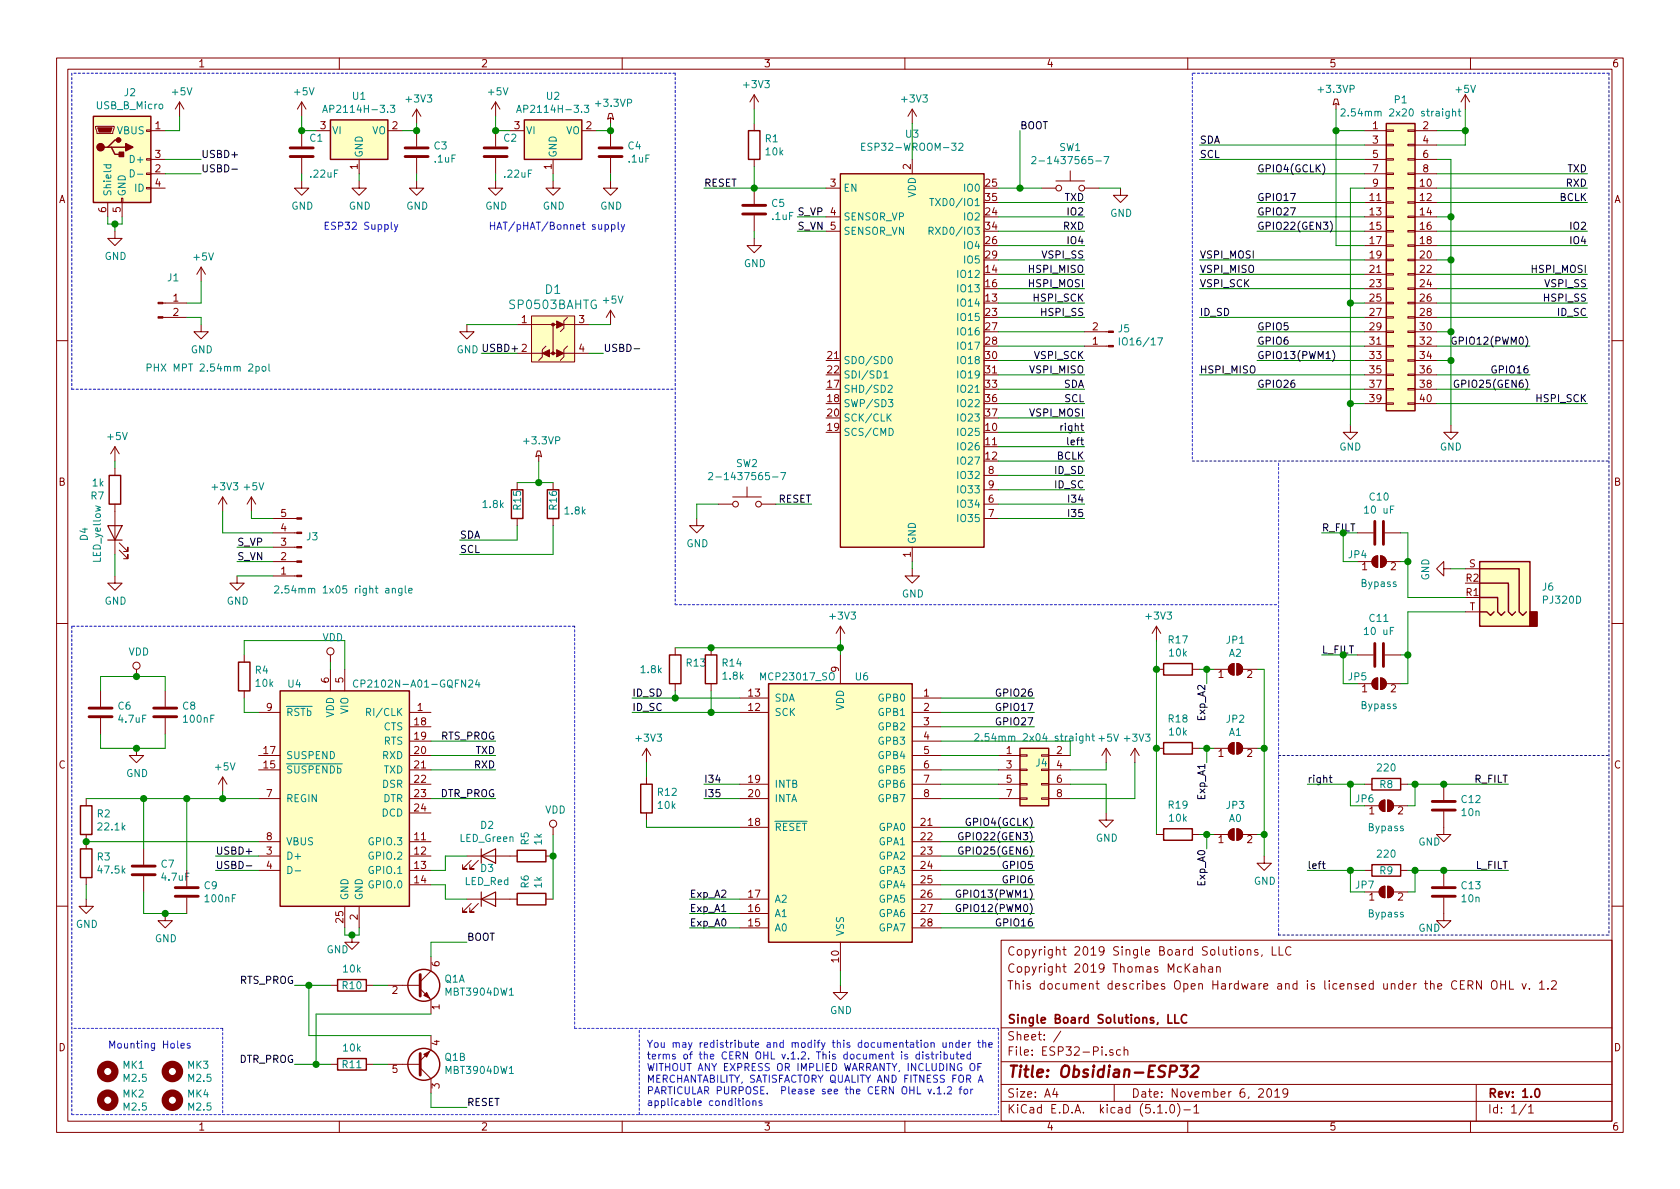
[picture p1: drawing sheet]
<svg xmlns="http://www.w3.org/2000/svg" width="297mm" height="210mm" viewBox="0 0 297 210" stroke-linecap="round" stroke-linejoin="round" font-family="sans-serif">
<defs><g id="words">
<text font-size="2.8" fill="#840000" x="178" y="190.5">Title: Obsidian-ESP32</text>
<g font-size="2.1" fill="#008484">
<text x="96.4" y="52">D1</text>
<text x="90.2" y="54.7">SP0503BAHTG</text>
</g>
<g font-size="2.1" fill="#840000">
<text x="178" y="172">Copyright 2019 Thomas McKahan</text>
<text x="178" y="169">Copyright 2019 Single Board Solutions, LLC</text>
<text x="178" y="175">This document describes Open Hardware and is licensed under the CERN OHL v. 1.2</text>
<text x="178" y="184">Sheet: /</text>
<text x="178" y="181">Single Board Solutions, LLC</text>
<text x="178" y="186.7">File: ESP32-Pi.sch</text>
<text x="178" y="196.9">KiCad E.D.A. kicad (5.1.0)-1</text>
<text x="178" y="194.1">Size: A4</text>
<text x="200" y="194.1">Date: November 6, 2019</text>
<text x="263" y="194.1">Rev: 1.0</text>
<text x="263" y="196.9">Id: 1/1</text>
</g>
<g font-size="1.8" fill="#840000">
<text x="35" y="11.9">1</text>
<text x="85" y="11.9">2</text>
<text x="135" y="11.9">3</text>
<text x="185" y="11.9">4</text>
<text x="235" y="11.9">5</text>
<text x="285" y="11.9">6</text>
<text x="27.5" y="22.9">1</text>
<text x="56.7" y="22.9">3</text>
<text x="69.4" y="22.9">2</text>
<text x="91" y="22.9">3</text>
<text x="103.7" y="22.9">2</text>
<text x="242.7" y="22.9">1</text>
<text x="251.6" y="22.9">2</text>
<text x="27.5" y="27.9">3</text>
<text x="63.2" y="29.9" transform="rotate(-90 63.2 29.9)">1</text>
<text x="97.5" y="29.9" transform="rotate(-90 97.5 29.9)">1</text>
<text x="161" y="29.9" transform="rotate(-90 161 29.9)">2</text>
<text x="242.7" y="25.4">3</text>
<text x="242.7" y="27.9">5</text>
<text x="251.6" y="25.4">4</text>
<text x="251.6" y="27.9">6</text>
<text x="10.4" y="35.9">A</text>
<text x="27.5" y="30.5">2</text>
<text x="27.5" y="33">4</text>
<text x="146.8" y="33">3</text>
<text x="174.3" y="33">25</text>
<text x="174.3" y="35.6">35</text>
<text x="242.2" y="35.6">11</text>
<text x="242.7" y="30.5">7</text>
<text x="242.7" y="33">9</text>
<text x="251.1" y="33">10</text>
<text x="251.1" y="35.6">12</text>
<text x="251.6" y="30.5">8</text>
<text x="285.4" y="35.9">A</text>
<text x="18.8" y="37.6" transform="rotate(-90 18.8 37.6)">6</text>
<text x="21.3" y="37.6" transform="rotate(-90 21.3 37.6)">5</text>
<text x="146.8" y="38.1">4</text>
<text x="146.8" y="40.6">5</text>
<text x="174.3" y="38.1">24</text>
<text x="174.3" y="40.6">34</text>
<text x="242.2" y="38.1">13</text>
<text x="242.2" y="40.6">15</text>
<text x="251.1" y="38.1">14</text>
<text x="251.1" y="40.6">16</text>
<text x="174.3" y="43.2">26</text>
<text x="174.3" y="45.7">29</text>
<text x="242.2" y="43.2">17</text>
<text x="242.2" y="45.7">19</text>
<text x="251.1" y="43.2">18</text>
<text x="251.1" y="45.7">20</text>
<text x="30.6" y="53.3">1</text>
<text x="174.3" y="53.3">13</text>
<text x="174.3" y="48.3">14</text>
<text x="174.3" y="50.8">16</text>
<text x="242.2" y="48.3">21</text>
<text x="242.2" y="50.8">23</text>
<text x="242.2" y="53.3">25</text>
<text x="251.1" y="48.3">22</text>
<text x="251.1" y="50.8">24</text>
<text x="251.1" y="53.3">26</text>
<text x="30.6" y="55.9">2</text>
<text x="92.2" y="57.1">1</text>
<text x="102.4" y="57.1">3</text>
<text x="174.3" y="55.9">23</text>
<text x="174.3" y="58.4">27</text>
<text x="193.2" y="58.4">2</text>
<text x="242.2" y="55.9">27</text>
<text x="242.2" y="58.4">29</text>
<text x="251.1" y="55.9">28</text>
<text x="251.1" y="58.4">30</text>
<text x="102.4" y="62.2">4</text>
<text x="146.4" y="63.5">21</text>
<text x="174.3" y="61">28</text>
<text x="174.3" y="63.5">30</text>
<text x="193.2" y="61">1</text>
<text x="242.2" y="61">31</text>
<text x="242.2" y="63.5">33</text>
<text x="251.1" y="61">32</text>
<text x="251.1" y="63.5">34</text>
<text x="146.4" y="68.6">17</text>
<text x="146.4" y="71.1">18</text>
<text x="146.4" y="66">22</text>
<text x="174.3" y="66">31</text>
<text x="174.3" y="68.6">33</text>
<text x="174.3" y="71.1">36</text>
<text x="242.2" y="66">35</text>
<text x="242.2" y="68.6">37</text>
<text x="242.2" y="71.1">39</text>
<text x="251.1" y="66">36</text>
<text x="251.1" y="68.6">38</text>
<text x="251.1" y="71.1">40</text>
<text x="146.4" y="76.2">19</text>
<text x="146.4" y="73.7">20</text>
<text x="174.3" y="76.2">10</text>
<text x="174.3" y="73.7">37</text>
<text x="174.3" y="78.7">11</text>
<text x="174.3" y="81.3">12</text>
<text x="174.8" y="83.8">8</text>
<text x="10.4" y="85.9">B</text>
<text x="174.8" y="88.9">6</text>
<text x="174.8" y="86.4">9</text>
<text x="285.4" y="85.9">B</text>
<text x="49.7" y="94">4</text>
<text x="49.7" y="91.4">5</text>
<text x="174.8" y="91.4">7</text>
<text x="49.7" y="101.6">1</text>
<text x="49.7" y="99.1">2</text>
<text x="49.7" y="96.5">3</text>
<text x="161" y="98.5" transform="rotate(-90 161 98.5)">1</text>
<text x="240.8" y="100.8">1</text>
<text x="245.9" y="100.8">2</text>
<text x="259.8" y="100.3">S</text>
<text x="259.2" y="105.4">R1</text>
<text x="259.2" y="102.9">R2</text>
<text x="259.8" y="107.9">T</text>
<text x="148.3" y="118.8" transform="rotate(-90 148.3 118.8)">9</text>
<text x="215.4" y="119.9">1</text>
<text x="220.5" y="119.9">2</text>
<text x="47.1" y="125.7">9</text>
<text x="58.2" y="120.7" transform="rotate(-90 58.2 120.7)">6</text>
<text x="60.7" y="120.7" transform="rotate(-90 60.7 120.7)">5</text>
<text x="73.8" y="125.7">1</text>
<text x="132.4" y="125.7">12</text>
<text x="132.4" y="123.2">13</text>
<text x="163.3" y="123.2">1</text>
<text x="163.3" y="125.7">2</text>
<text x="240.8" y="122.4">1</text>
<text x="245.9" y="122.4">2</text>
<text x="73.3" y="128.3">18</text>
<text x="73.3" y="130.8">19</text>
<text x="163.3" y="128.3">3</text>
<text x="163.3" y="130.8">4</text>
<text x="10.4" y="135.9">C</text>
<text x="46.7" y="135.9">15</text>
<text x="46.7" y="133.3">17</text>
<text x="73.3" y="133.3">20</text>
<text x="73.3" y="135.9">21</text>
<text x="163.3" y="133.3">5</text>
<text x="163.3" y="135.9">6</text>
<text x="178" y="133.3">1</text>
<text x="178" y="135.9">3</text>
<text x="186.8" y="133.3">2</text>
<text x="186.8" y="135.9">4</text>
<text x="215.4" y="133.9">1</text>
<text x="220.5" y="133.9">2</text>
<text x="285.4" y="135.9">C</text>
<text x="47.1" y="141">7</text>
<text x="73.3" y="138.4">22</text>
<text x="73.3" y="141">23</text>
<text x="73.3" y="143.5">24</text>
<text x="132.4" y="138.4">19</text>
<text x="132.4" y="141">20</text>
<text x="163.3" y="138.4">7</text>
<text x="163.3" y="141">8</text>
<text x="178" y="138.4">5</text>
<text x="178" y="141">7</text>
<text x="186.8" y="138.4">6</text>
<text x="186.8" y="141">8</text>
<text x="47.1" y="148.6">8</text>
<text x="73.3" y="148.6">11</text>
<text x="132.4" y="146">18</text>
<text x="162.9" y="146">21</text>
<text x="162.9" y="148.6">22</text>
<text x="215.4" y="149.1">1</text>
<text x="220.5" y="149.1">2</text>
<text x="242.1" y="144">1</text>
<text x="247.2" y="144">2</text>
<text x="47.1" y="151.1">3</text>
<text x="47.1" y="153.7">4</text>
<text x="73.3" y="151.1">12</text>
<text x="73.3" y="153.7">13</text>
<text x="162.9" y="151.1">23</text>
<text x="162.9" y="153.7">24</text>
<text x="73.3" y="156.2">14</text>
<text x="132.4" y="161.3">16</text>
<text x="132.4" y="158.7">17</text>
<text x="162.9" y="156.2">25</text>
<text x="162.9" y="158.7">26</text>
<text x="162.9" y="161.3">27</text>
<text x="242.1" y="159.3">1</text>
<text x="247.2" y="159.3">2</text>
<text x="60.7" y="163.1" transform="rotate(-90 60.7 163.1)">25</text>
<text x="63.2" y="162.7" transform="rotate(-90 63.2 162.7)">2</text>
<text x="132.4" y="163.8">15</text>
<text x="162.9" y="163.8">28</text>
<text x="77.7" y="170.9" transform="rotate(-90 77.7 170.9)">6</text>
<text x="148.3" y="170.1" transform="rotate(-90 148.3 170.1)">10</text>
<text x="69.4" y="175.8">2</text>
<text x="77.7" y="178.5" transform="rotate(-90 77.7 178.5)">1</text>
<text x="10.4" y="185.9">D</text>
<text x="77.7" y="184.9" transform="rotate(-90 77.7 184.9)">4</text>
<text x="285.4" y="185.9">D</text>
<text x="69.4" y="189.7">5</text>
<text x="77.7" y="192.5" transform="rotate(-90 77.7 192.5)">3</text>
<text x="35" y="199.9">1</text>
<text x="85" y="199.9">2</text>
<text x="135" y="199.9">3</text>
<text x="185" y="199.9">4</text>
<text x="235" y="199.9">5</text>
<text x="285" y="199.9">6</text>
</g>
<g font-size="1.8" fill="#008484">
<text x="22" y="17">J2</text>
<text x="30.5" y="16.9">+5V</text>
<text x="52.1" y="16.9">+5V</text>
<text x="62.4" y="17.6">U1</text>
<text x="86.4" y="16.9">+5V</text>
<text x="96.7" y="17.6">U2</text>
<text x="131.6" y="15.6">+3V3</text>
<text x="233.3" y="16.4">+3.3VP</text>
<text x="257.5" y="16.4">+5V</text>
<text x="17.1" y="19.3">USB_B_Micro</text>
<text x="20.8" y="23.7">VBUS</text>
<text x="58.1" y="20">AP2114H-3.3</text>
<text x="58.7" y="23.7">VI</text>
<text x="65.8" y="23.7">VO</text>
<text x="72" y="18.1">+3V3</text>
<text x="92.4" y="20">AP2114H-3.3</text>
<text x="93" y="23.7">VI</text>
<text x="100.1" y="23.7">VO</text>
<text x="105.5" y="18.9">+3.3VP</text>
<text x="159.6" y="18.1">+3V3</text>
<text x="238.7" y="20.6">2.54mm 2x20 straight</text>
<text x="246.6" y="18.3">P1</text>
<text x="23.3" y="28.8">D+</text>
<text x="54.8" y="25.1">C1</text>
<text x="64.1" y="27.9" transform="rotate(-90 64.1 27.9)">GND</text>
<text x="76.8" y="26.4">C3</text>
<text x="76.9" y="28.7">.1uF</text>
<text x="89.1" y="25.1">C2</text>
<text x="98.4" y="27.9" transform="rotate(-90 98.4 27.9)">GND</text>
<text x="111.1" y="26.4">C4</text>
<text x="111.2" y="28.7">.1uF</text>
<text x="135.3" y="25.2">R1</text>
<text x="135.5" y="27.5">10k</text>
<text x="153.4" y="26.7">ESP32-WROOM-32</text>
<text x="160.2" y="24.4">U3</text>
<text x="184.2" y="29">2-1437565-7</text>
<text x="187.3" y="26.7">SW1</text>
<text x="19.7" y="34.8" transform="rotate(-90 19.7 34.8)">Shield</text>
<text x="22.2" y="34.8" transform="rotate(-90 22.2 34.8)">GND</text>
<text x="23.9" y="33.9">ID</text>
<text x="55" y="31.4">.22uF</text>
<text x="89.3" y="31.4">.22uF</text>
<text x="149.1" y="33.9">EN</text>
<text x="161.9" y="35" transform="rotate(-90 161.9 35)">VDD</text>
<text x="170.6" y="33.9">IO0</text>
<text x="51.5" y="37.1">GND</text>
<text x="61.7" y="37.1">GND</text>
<text x="71.8" y="37.1">GND</text>
<text x="85.8" y="37.1">GND</text>
<text x="96" y="37.1">GND</text>
<text x="106.1" y="37.1">GND</text>
<text x="136.5" y="36.6">C5</text>
<text x="136.6" y="38.9">.1uF</text>
<text x="149.1" y="39">SENSOR_VP</text>
<text x="149.1" y="41.5">SENSOR_VN</text>
<text x="165.4" y="41.5">RXD0/IO3</text>
<text x="165.6" y="36.4">TXD0/IO1</text>
<text x="170.6" y="39">IO2</text>
<text x="196.3" y="38.3">GND</text>
<text x="18.5" y="46">GND</text>
<text x="34.3" y="46.1">+5V</text>
<text x="131.5" y="47.2">GND</text>
<text x="170.6" y="44.1">IO4</text>
<text x="170.6" y="46.6">IO5</text>
<text x="29.7" y="49.8">J1</text>
<text x="106.7" y="53.7">+5V</text>
<text x="169.6" y="49.1">IO12</text>
<text x="169.6" y="51.7">IO13</text>
<text x="169.6" y="54.2">IO14</text>
<text x="169.6" y="56.8">IO15</text>
<text x="169.6" y="59.3">IO16</text>
<text x="197.8" y="58.8">J5</text>
<text x="27.3" y="65.7">PHX MPT 2.54mm 2pol</text>
<text x="33.7" y="62.5">GND</text>
<text x="80.7" y="62.5">GND USBD+ 2</text>
<text x="149.1" y="64.4">SDO/SD0</text>
<text x="169.6" y="61.8">IO17</text>
<text x="169.6" y="64.4">IO18</text>
<text x="198.5" y="61.1">IO16/17</text>
<text x="149.1" y="69.5">SHD/SD2</text>
<text x="149.1" y="66.9">SDI/SD1</text>
<text x="169.6" y="66.9">IO19</text>
<text x="169.6" y="69.5">IO21</text>
<text x="19.1" y="77.8">+5V</text>
<text x="149.1" y="72">SWP/SD3</text>
<text x="149.1" y="77.1">SCS/CMD</text>
<text x="149.1" y="74.5">SCK/CLK</text>
<text x="169.6" y="77.1">IO25</text>
<text x="169.6" y="72">IO22</text>
<text x="169.6" y="74.5">IO23</text>
<text x="92.8" y="78.6">+3.3VP</text>
<text x="130.2" y="82.6">SW2</text>
<text x="169.6" y="79.6">IO26</text>
<text x="169.6" y="82.2">IO27</text>
<text x="236.8" y="79.7">GND</text>
<text x="254.6" y="79.7">GND</text>
<text x="16.1" y="88.3">R7</text>
<text x="16.4" y="86">1k</text>
<text x="37.7" y="86.7">+3V3</text>
<text x="43.2" y="86.7">+5V</text>
<text x="85.5" y="89.8">1.8k</text>
<text x="127.1" y="84.9">2-1437565-7</text>
<text x="169.6" y="89.8">IO34</text>
<text x="169.6" y="84.7">IO32</text>
<text x="169.6" y="87.2">IO33</text>
<text x="242.2" y="88.5">C10</text>
<text x="15.5" y="95.6" transform="rotate(-90 15.5 95.6)">D4</text>
<text x="54.3" y="95.5">J3</text>
<text x="92.1" y="90.1" transform="rotate(-90 92.1 90.1)">R15</text>
<text x="98.5" y="90.1" transform="rotate(-90 98.5 90.1)">R16</text>
<text x="99.9" y="91">1.8k</text>
<text x="169.6" y="92.3">IO35</text>
<text x="241.5" y="90.8">10 uF</text>
<text x="17.8" y="99.4" transform="rotate(-90 17.8 99.4)">LED_yellow</text>
<text x="121.4" y="96.8">GND</text>
<text x="161.9" y="96.3" transform="rotate(-90 161.9 96.3)">GND</text>
<text x="238.5" y="98.7">JP4</text>
<text x="18.5" y="106.9">GND</text>
<text x="40.1" y="106.9">GND</text>
<text x="50.5" y="104.9">2.54mm 1x05 right angle</text>
<text x="159.5" y="105.7">GND</text>
<text x="240.7" y="103.8">Bypass</text>
<text x="252.7" y="102.7" transform="rotate(-90 252.7 102.7)">GND</text>
<text x="272.7" y="104.4">J6</text>
<text x="273" y="106.8">PJ320D</text>
<text x="57" y="113.4">VDD</text>
<text x="146.9" y="109.6">+3V3</text>
<text x="202.8" y="109.6">+3V3</text>
<text x="206.7" y="113.8">R17</text>
<text x="216.9" y="113.8">JP1</text>
<text x="241.5" y="112.3">10 uF</text>
<text x="242.2" y="110">C11</text>
<text x="22.7" y="115.9">VDD</text>
<text x="45.2" y="119.1">R4</text>
<text x="113.4" y="119">1.8k</text>
<text x="121.4" y="117.9">R13</text>
<text x="127.8" y="117.9">R14</text>
<text x="206.8" y="116.1">10k</text>
<text x="217.3" y="116.1">A2</text>
<text x="20.9" y="125.5">C6</text>
<text x="32.3" y="125.5">C8</text>
<text x="45.3" y="121.5">10k</text>
<text x="51" y="121.6">U4</text>
<text x="64.1" y="121.6">CP2102N-A01-GQFN24</text>
<text x="127.9" y="120.2">1.8k</text>
<text x="134.8" y="120.3">MCP23017_SO</text>
<text x="136.9" y="124.1">SDA</text>
<text x="149.2" y="125.6" transform="rotate(-90 149.2 125.6)">VDD</text>
<text x="151.3" y="120.3">U6</text>
<text x="155.4" y="124.1">GPB0</text>
<text x="238.5" y="120.3">JP5</text>
<text x="240.7" y="125.4">Bypass</text>
<text x="21.1" y="127.8">4.7uF</text>
<text x="32.6" y="127.8">100nF</text>
<text x="50.5" y="126.6">RSTb</text>
<text x="59.1" y="126.9" transform="rotate(-90 59.1 126.9)">VDD</text>
<text x="61.6" y="126.2" transform="rotate(-90 61.6 126.2)">VIO</text>
<text x="65.5" y="126.6">RI/CLK</text>
<text x="67.8" y="129.2">CTS</text>
<text x="67.8" y="131.7">RTS</text>
<text x="112.6" y="131.2">+3V3</text>
<text x="136.9" y="126.6">SCK</text>
<text x="155.4" y="126.6">GPB1</text>
<text x="155.4" y="129.2">GPB2</text>
<text x="155.4" y="131.7">GPB3</text>
<text x="173.9" y="131.1">2.54mm 2x04 straight</text>
<text x="194.4" y="131.2">+5V</text>
<text x="199" y="131.2">+3V3</text>
<text x="206.7" y="127.8">R18</text>
<text x="206.8" y="130.1">10k</text>
<text x="216.9" y="127.8">JP2</text>
<text x="217.3" y="130.1">A1</text>
<text x="22.3" y="137.4">GND</text>
<text x="38.2" y="136.2">+5V</text>
<text x="50.5" y="136.8">SUSPENDb</text>
<text x="50.5" y="134.2">SUSPEND</text>
<text x="67.6" y="134.2">RXD</text>
<text x="67.8" y="136.8">TXD</text>
<text x="155.4" y="134.2">GPB4</text>
<text x="155.4" y="136.8">GPB5</text>
<text x="183.2" y="135.6">J4</text>
<text x="243.6" y="136.4">220</text>
<text x="50.5" y="141.9">REGIN</text>
<text x="67.6" y="139.3">DSR</text>
<text x="67.7" y="141.9">DTR</text>
<text x="96.4" y="143.9">VDD</text>
<text x="116.4" y="140.7">R12</text>
<text x="116.4" y="143">10k</text>
<text x="136.9" y="139.3">INTB</text>
<text x="136.9" y="141.9">INTA</text>
<text x="155.4" y="139.3">GPB6</text>
<text x="155.4" y="141.9">GPB7</text>
<text x="206.7" y="143">R19</text>
<text x="216.9" y="143">JP3</text>
<text x="239.7" y="141.9">JP6</text>
<text x="244" y="139.4">R8</text>
<text x="258.5" y="142">C12</text>
<text x="17.2" y="144.5">R2</text>
<text x="17.5" y="146.9">22.1k</text>
<text x="50.5" y="149.5">VBUS</text>
<text x="65.5" y="149.5">GPIO.3</text>
<text x="67.5" y="144.4">DCD</text>
<text x="81.3" y="148.9">LED_Green</text>
<text x="85" y="146.6">D2</text>
<text x="93.5" y="149.4" transform="rotate(-90 93.5 149.4)">R5</text>
<text x="95.8" y="149.4" transform="rotate(-90 95.8 149.4)">1k</text>
<text x="136.9" y="146.9">RESET</text>
<text x="155.4" y="146.9">GPA0</text>
<text x="155.4" y="149.5">GPA1</text>
<text x="193.8" y="148.8">GND</text>
<text x="206.8" y="145.3">10k</text>
<text x="217.3" y="145.4">A0</text>
<text x="242" y="147">Bypass</text>
<text x="250.8" y="149.5">GND</text>
<text x="258.5" y="144.3">10n</text>
<text x="17.2" y="152.2">R3</text>
<text x="17.5" y="154.5">47.5k</text>
<text x="28.5" y="153.4">C7</text>
<text x="28.7" y="155.7">4.7uF</text>
<text x="50.5" y="152">D+</text>
<text x="65.5" y="152">GPIO.2</text>
<text x="65.5" y="154.6">GPIO.1</text>
<text x="85" y="154.2">D3</text>
<text x="155.4" y="152">GPA2</text>
<text x="155.4" y="154.6">GPA3</text>
<text x="243.6" y="151.7">220</text>
<text x="244" y="154.6">R9</text>
<text x="36.1" y="157.2">C9</text>
<text x="36.4" y="159.6">100nF</text>
<text x="61.6" y="159.3" transform="rotate(-90 61.6 159.3)">GND</text>
<text x="64.1" y="159.3" transform="rotate(-90 64.1 159.3)">GND</text>
<text x="65.5" y="157.1">GPIO.0</text>
<text x="82.2" y="156.5">LED_Red</text>
<text x="93.5" y="157" transform="rotate(-90 93.5 157)">R6</text>
<text x="95.8" y="157" transform="rotate(-90 95.8 157)">1k</text>
<text x="136.9" y="159.6">A2</text>
<text x="155.4" y="157.1">GPA4</text>
<text x="155.4" y="159.6">GPA5</text>
<text x="221.7" y="156.5">GND</text>
<text x="239.7" y="157.1">JP7</text>
<text x="258.5" y="157.2">C13</text>
<text x="258.5" y="159.6">10n</text>
<text x="13.4" y="164.1">GND</text>
<text x="27.4" y="166.6">GND</text>
<text x="136.9" y="164.7">A0</text>
<text x="136.9" y="162.2">A1</text>
<text x="149.2" y="165.6" transform="rotate(-90 149.2 165.6)">VSS</text>
<text x="155.4" y="162.2">GPA6</text>
<text x="155.4" y="164.7">GPA7</text>
<text x="242" y="162.2">Bypass</text>
<text x="250.8" y="164.8">GND</text>
<text x="57.7" y="168.6">GND</text>
<text x="60.8" y="172">10k</text>
<text x="78.6" y="173.8">Q1A</text>
<text x="60.6" y="174.9">R10</text>
<text x="79" y="176.1">MBT3904DW1</text>
<text x="146.8" y="179.3">GND</text>
<text x="60.8" y="185.9">10k</text>
<text x="21.8" y="189">MK1</text>
<text x="21.9" y="191.3">M2.5</text>
<text x="33.2" y="189">MK3</text>
<text x="33.4" y="191.3">M2.5</text>
<text x="60.6" y="188.9">R11</text>
<text x="78.7" y="187.6">Q1B</text>
<text x="79" y="189.9">MBT3904DW1</text>
<text x="21.8" y="194.1">MK2</text>
<text x="21.9" y="196.4">M2.5</text>
<text x="33.2" y="194.1">MK4</text>
<text x="33.4" y="196.4">M2.5</text>
</g>
<g font-size="1.8">
<text x="180.3" y="22.9">BOOT</text>
<text x="35.6" y="27.9">USBD+</text>
<text x="212.1" y="25.4">SDA</text>
<text x="212.1" y="27.9">SCL</text>
<text x="35.6" y="30.5">USBD-</text>
<text x="124.5" y="33">RESET</text>
<text x="188.2" y="35.6">TXD</text>
<text x="222.2" y="30.5">GPIO4(GCLK)</text>
<text x="222.2" y="35.6">GPIO17</text>
<text x="275.8" y="35.6">BCLK</text>
<text x="276.9" y="33">RXD</text>
<text x="277.1" y="30.5">TXD</text>
<text x="141" y="38.1">S_VP</text>
<text x="141" y="40.6">S_VN</text>
<text x="188" y="40.6">RXD</text>
<text x="188.9" y="38.1">IO2</text>
<text x="222.2" y="40.6">GPIO22(GEN3)</text>
<text x="222.2" y="38.1">GPIO27</text>
<text x="277.8" y="40.6">IO2</text>
<text x="184.4" y="45.7">VSPI_SS</text>
<text x="188.9" y="43.2">IO4</text>
<text x="212.1" y="45.7">VSPI_MOSI</text>
<text x="277.8" y="43.2">IO4</text>
<text x="182.1" y="50.8">HSPI_MOSI</text>
<text x="182.1" y="48.3">HSPI_MISO</text>
<text x="182.9" y="53.3">HSPI_SCK</text>
<text x="212.1" y="48.3">VSPI_MISO</text>
<text x="212.1" y="50.8">VSPI_SCK</text>
<text x="271" y="48.3">HSPI_MOSI</text>
<text x="273.2" y="53.3">HSPI_SS</text>
<text x="273.3" y="50.8">VSPI_SS</text>
<text x="184.3" y="55.9">HSPI_SS</text>
<text x="212.1" y="55.9">ID_SD</text>
<text x="222.2" y="58.4">GPIO5</text>
<text x="275.5" y="55.9">ID_SC</text>
<text x="106.7" y="62.2">USBD-</text>
<text x="183" y="63.5">VSPI_SCK</text>
<text x="222.2" y="61">GPIO6</text>
<text x="222.2" y="63.5">GPIO13(PWM1)</text>
<text x="257.6" y="61">GPIO12(PWM0)</text>
<text x="182.2" y="66">VSPI_MISO</text>
<text x="188" y="68.6">SDA</text>
<text x="188.2" y="71.1">SCL</text>
<text x="212.1" y="66">HSPI_MISO</text>
<text x="222.2" y="68.6">GPIO26</text>
<text x="258.1" y="68.6">GPIO25(GEN6)</text>
<text x="264.1" y="66">GPIO16</text>
<text x="271.8" y="71.1">HSPI_SCK</text>
<text x="182.2" y="73.7">VSPI_MOSI</text>
<text x="187.8" y="76.2">right</text>
<text x="186.6" y="83.8">ID_SD</text>
<text x="186.9" y="81.3">BCLK</text>
<text x="189.1" y="78.7">left</text>
<text x="137.6" y="88.9">RESET</text>
<text x="186.6" y="86.4">ID_SC</text>
<text x="189.3" y="88.9">I34</text>
<text x="81.3" y="95.2">SDA</text>
<text x="189.3" y="91.4">I35</text>
<text x="41.9" y="96.5">S_VP</text>
<text x="41.9" y="99.1">S_VN</text>
<text x="81.3" y="97.8">SCL</text>
<text x="111.8" y="123.2">ID_SD</text>
<text x="111.8" y="125.7">ID_SC</text>
<text x="176.5" y="123.2">GPIO26</text>
<text x="176.5" y="125.7">GPIO17</text>
<text x="77.9" y="130.8">RTS_PROG</text>
<text x="176.5" y="128.3">GPIO27</text>
<text x="213.1" y="127.4" transform="rotate(-90 213.1 127.4)">Exp_A2</text>
<text x="83.9" y="135.9">RXD</text>
<text x="84.1" y="133.3">TXD</text>
<text x="77.8" y="141">DTR_PROG</text>
<text x="124.5" y="138.4">I34</text>
<text x="124.5" y="141">I35</text>
<text x="213.1" y="141.3" transform="rotate(-90 213.1 141.3)">Exp_A1</text>
<text x="231.1" y="138.4">right</text>
<text x="260.7" y="138.4">R_FILT</text>
<text x="170.5" y="148.6">GPIO22(GEN3)</text>
<text x="171.3" y="146">GPIO4(GCLK)</text>
<text x="38.1" y="151.1">USBD+</text>
<text x="38.1" y="153.7">USBD-</text>
<text x="170.5" y="151.1">GPIO25(GEN6)</text>
<text x="177.5" y="153.7">GPIO5</text>
<text x="231.1" y="153.7">left</text>
<text x="260.9" y="153.7">L_FILT</text>
<text x="121.9" y="161.3">Exp_A1</text>
<text x="121.9" y="158.7">Exp_A2</text>
<text x="170" y="158.7">GPIO13(PWM1)</text>
<text x="170" y="161.3">GPIO12(PWM0)</text>
<text x="177.5" y="156.2">GPIO6</text>
<text x="213.1" y="156.6" transform="rotate(-90 213.1 156.6)">Exp_A0</text>
<text x="82.5" y="166.4">BOOT</text>
<text x="121.9" y="163.8">Exp_A0</text>
<text x="176.5" y="163.8">GPIO16</text>
<text x="42.3" y="174">RTS_PROG</text>
<text x="42.2" y="188">DTR_PROG</text>
<text x="82.5" y="195.6">RESET</text>
</g>
<g font-size="1.8" fill="#0000c2">
<text x="57.1" y="40.6">ESP32 Supply</text>
<text x="86.4" y="40.6">HAT/pHAT/Bonnet supply</text>
<text x="19" y="185.4">Mounting Holes</text>
<text x="114.3" y="185.3">You may redistribute and modify this documentation under the</text>
<text x="114.3" y="187.3">terms of the CERN OHL v.1.2. This document is distributed</text>
<text x="114.3" y="189.4">WITHOUT ANY EXPRESS OR IMPLIED WARRANTY, INCLUDING OF</text>
<text x="114.3" y="191.5">MERCHANTABILITY, SATISFACTORY QUALITY AND FITNESS FOR A</text>
<text x="114.3" y="193.5">PARTICULAR PURPOSE. Please see the CERN OHL v.1.2 for</text>
<text x="114.3" y="195.6">applicable conditions</text>
</g>
<g font-size="1.8" fill="#008400">
<text x="233.7" y="94">R_FILT</text>
<text x="233.7" y="115.6">L_FILT</text>
</g>
</g></defs>
<g fill="none" stroke="#840000" stroke-width=".18">
<path d="M10 10.3h277v189.9h-277zM12 12.2h273v186.1h-273zM31.7 18l-.7 1.3M31.7 18v2.6M31.7 18l.8 1.3M53.3 18v2.6M53.3 18l-.7 1.3M53.3 18l.8 1.3M60 10.3v1.9M73.7 19.3l-.8 1.3M73.7 19.3v2.5M73.7 19.3l.7 1.3"/>
<path d="M87.6 18v2.6M87.6 18l-.7 1.3M87.6 18l.8 1.3M110 10.3v1.9M133.3 16.8v2.5M133.3 16.8l-.7 1.2M133.3 16.8l.8 1.2M160 10.3v1.9M161.3 19.3v2.5M161.3 19.3l-.8 1.3M161.3 19.3l.8 1.3M210 10.3v1.9"/>
<path d="M236 17.5h.5l.2 1-.5-.2-.5 .2zM236.2 18.3v1M259.1 16.8l-.8 1.2M259.1 16.8v2.5M259.1 16.8l.7 1.2M260 10.3v1.9M16.9 22.3h3.3v.3l-.3 1h-2.8zM19 35.8v2.5M21.5 35h.2v.8h-.2zM21.6 35.8v2.5M25.9 33.1h.8v.3h-.8zM25.9 30.6h.8v.3h-.8z"/>
<path d="M25.9 28.1h.8v.2h-.8zM25.9 23h.8v.2h-.8zM26.7 23.1h2.5M26.7 33.3h2.5M26.7 28.2h2.5M26.7 30.7h2.5M53.3 32v1.3h1.3l-1.3 1.2-1.2-1.2h1.2M53.3 23.1v2.8M53.3 27.9v2.8M55.9 23.1h2.5M63.5 32v1.3h1.3l-1.3 1.2-1.3-1.2h1.3M63.5 28.2v2.5"/>
<path d="M68.6 23.1h2.5M73.7 32v1.3h1.2l-1.2 1.2-1.3-1.2h1.3M73.7 23.1v2.8M73.7 27.9v2.8M87.6 32v1.3h1.3l-1.3 1.2-1.2-1.2h1.2M87.6 23.1v2.8M87.6 27.9v2.8M90.2 23.1h2.5M97.8 32v1.3h1.3l-1.3 1.2-1.3-1.2h1.3M97.8 28.2v2.5M102.9 23.1h2.5M107.7 20.1h.5l.3 1-.6-.3-.5 .3z"/>
<path d="M107.9 20.8v1M107.9 32v1.3h1.3l-1.3 1.2-1.2-1.2h1.2M107.9 23.1v2.8M107.9 27.9v2.8M133.3 21.8v1.3M133.3 28.2v1.3M133.3 33.3v2.8M133.3 38.1v2.8M146 33.3h2.6M146 38.3h2.6M161.3 28.2v2.5M184.1 33.3h2.6"/>
<path d="M186.7 32h5.1M189.2 30.2v1.8M191.8 33.3h2.5M198.1 33.3v1.2h1.3l-1.3 1.3-1.3-1.3h1.3M241.3 23.1h3.8M241.3 33.3h3.8M241.3 35.8h3.8M241.3 38.3h3.8M241.3 25.6h3.8M241.3 28.2h3.8M241.3 30.7h3.8M245.1 38.2h1.3v.3h-1.3z"/>
<path d="M245.1 35.7h1.3v.2h-1.3zM245.1 33.1h1.3v.3h-1.3zM245.1 30.6h1.3v.3h-1.3zM245.1 28.1h1.3v.2h-1.3zM245.1 25.5h1.3v.3h-1.3zM245.1 23h1.3v.2h-1.3zM248.9 38.2h1.3v.3h-1.3zM248.9 35.7h1.3v.2h-1.3zM248.9 33.1h1.3v.3h-1.3zM248.9 30.6h1.3v.3h-1.3zM248.9 28.1h1.3v.2h-1.3zM248.9 25.5h1.3v.3h-1.3z"/>
<path d="M248.9 23h1.3v.2h-1.3zM250.2 23.1h3.8M250.2 33.3h3.8M250.2 35.8h3.8M250.2 38.3h3.8M250.2 25.6h3.8M250.2 28.2h3.8M250.2 30.7h3.8M20.3 40.9v1.3h1.3l-1.3 1.2-1.3-1.2h1.3M28.8 53.6h4.2M28.8 56.1h4.2M35.6 57.4v1.3h1.2l-1.2 1.2-1.3-1.2h1.3"/>
<path d="M35.6 47.2l-.8 1.3M35.6 47.2v2.6M35.6 47.2l.7 1.3M82.5 57.4v1.3h1.3l-1.3 1.2-1.2-1.2h1.2M91.4 57.4h7M94 55.9h7.6v8.1h-7.6zM97.8 57.4v5.1M99.7 57.4h4.4M100.3 56.1l-.6 .7v1.2l-.6 .7M107.9 54.9v2.5M107.9 54.9l-.7 1.2M107.9 54.9l.8 1.2"/>
<path d="M133.3 42.2v1.2h1.3l-1.3 1.3-1.2-1.3h1.2M146 40.9h2.6M191.8 58.7h4.2M241.3 40.9h3.8M241.3 43.4h3.8M241.3 46h3.8M241.3 48.5h3.8M241.3 51h3.8M241.3 53.6h3.8M241.3 56.1h3.8M241.3 58.7h3.8M245.1 50.9h1.3v.3h-1.3z"/>
<path d="M245.1 53.5h1.3v.2h-1.3zM245.1 56h1.3v.3h-1.3zM245.1 58.5h1.3v.3h-1.3zM245.1 48.4h1.3v.2h-1.3zM245.1 43.3h1.3v.3h-1.3zM245.1 40.8h1.3v.2h-1.3zM245.1 45.8h1.3v.3h-1.3zM248.9 50.9h1.3v.3h-1.3zM248.9 53.5h1.3v.2h-1.3zM248.9 56h1.3v.3h-1.3zM248.9 58.5h1.3v.3h-1.3zM248.9 48.4h1.3v.2h-1.3z"/>
<path d="M248.9 43.3h1.3v.3h-1.3zM248.9 40.8h1.3v.2h-1.3zM248.9 45.8h1.3v.3h-1.3zM250.2 40.9h3.8M250.2 43.4h3.8M250.2 46h3.8M250.2 48.5h3.8M250.2 51h3.8M250.2 53.6h3.8M250.2 56.1h3.8M250.2 58.7h3.8M10 60.2h2"/>
<path d="M20.3 79v2.5M20.3 79l-.7 1.3M20.3 79l.8 1.3M91.4 62.5h4.5M95 79.8h.5l.3 1-.6-.3-.5 .3zM96.5 61.2l-.6 .6v1.3l-.7 .6M97.2 62.5h1.2M99.7 62.5h4.4M100.3 61.2l-.6 .6v1.3l-.6 .6M191.8 61.2h4.2M238.8 75.2v1.2h1.2l-1.2 1.3-1.3-1.3h1.3M241.3 61.2h3.8"/>
<path d="M241.3 63.7h3.8M241.3 66.3h3.8M241.3 68.8h3.8M241.3 71.4h3.8M245.1 61.1h1.3v.2h-1.3zM245.1 63.6h1.3v.3h-1.3zM245.1 66.2h1.3v.2h-1.3zM245.1 68.7h1.3v.3h-1.3zM245.1 71.2h1.3v.3h-1.3zM248.9 61.1h1.3v.2h-1.3zM248.9 63.6h1.3v.3h-1.3zM248.9 66.2h1.3v.2h-1.3z"/>
<path d="M248.9 68.7h1.3v.3h-1.3zM248.9 71.2h1.3v.3h-1.3zM250.2 61.2h3.8M250.2 63.7h3.8M250.2 66.3h3.8M250.2 68.8h3.8M250.2 71.4h3.8M256.5 75.2v1.2h1.3l-1.3 1.3-1.2-1.3h1.2M285 60.2h2M20.3 82.8v1.3M20.3 89.1v8.9M21.1 97.3l1.5 1.5v-.8v.8h-.8"/>
<path d="M21.1 96l1.5 1.5v-.7v.7h-.8M39.4 87.9v2.5M39.4 87.9l-.8 1.2M39.4 87.9l.7 1.2M44.4 87.9l-.7 1.2M44.4 87.9v2.5M44.4 87.9l.8 1.2M48.3 91.7h4.2M48.3 94.2h4.2M48.3 96.8h4.2M48.3 99.3h4.2M91.4 85.3v1.3"/>
<path d="M91.4 91.7v1.3M95.2 80.5v1M97.8 85.3v1.3M97.8 91.7v1.3M123.2 91.7v1.3h1.3l-1.3 1.2-1.3-1.2h1.3M127 89.1h2.5M129.5 87.9h5.1M132.1 86.1v1.8M134.6 89.1h2.6M161.3 96.8v2.5M174 89.1h2.5M174 91.7h2.5"/>
<path d="M174 84.1h2.5M174 86.6h2.5M240 94.2h2.8M240 99.3h2.6M242.8 98.6l.4-.3h.4v2a1.03 1.03 0 0 1-.9-.6 1.03 1.03 0 0 1 .1-1.1zM244.1 98.3a1.02 1.02 0 0 1 1 1 1.02 1.02 0 0 1-1 1zM244.9 94.2h2.7M245.1 99.3h2.5M10 110.3h2M20.3 101.8v1.3h1.3l-1.3 1.3-1.3-1.3h1.3M24.1 118.4v1.2M41.9 101.8v1.3h1.3l-1.3 1.3-1.3-1.3h1.3"/>
<path d="M43.2 115.8v1.3M48.3 101.8h4.2M58.4 115.8v1.3M58.4 118.4v3.8M61 118.4v3.8M119.4 114.5v1.3M125.7 114.5v1.3M148.6 110.7l-.8 1.3M148.6 110.7v2.6M148.6 115.8v5.1M148.6 110.7l.8 1.3M161.3 100.6v1.2h1.3l-1.3 1.3-1.3-1.3h1.3"/>
<path d="M204.5 110.7l-.8 1.3M204.5 110.7v2.6M204.5 110.7l.7 1.3M204.5 118.4h1.2M210.8 118.4h1.3M214.6 118.4h2.6M217.4 117.7l.4-.3 .4-.1v2.1a1.03 1.03 0 0 1-.9-.6 1.03 1.03 0 0 1 .1-1.1zM218.7 117.3a1.02 1.02 0 0 1 1 1.1 1.02 1.02 0 0 1-1 1zM219.7 118.4h2.5M240 115.8h2.8M244.1 119.9a1.02 1.02 0 0 1 1 1 1.02 1.02 0 0 1-1 1zM244.9 115.8h2.7"/>
<path d="M255.3 100.6v-1.3l-1.3 1.3 1.3 1.2v-1.2h1.2M259.1 100.6h2.5M259.1 108.2h2.5M285 110.3h2M17.8 122.2v2.8M17.8 127v2.8M24.1 132.3v1.3h1.3l-1.3 1.3-1.2-1.3h1.2M29.2 122.2v2.8M29.2 127v2.8M39.4 137.4l-.8 1.3M39.4 137.4v2.5M39.4 137.4l.7 1.3"/>
<path d="M43.2 122.2v1.2M45.7 126h3.8M45.7 136.1h3.8M45.7 133.6h3.8M72.4 126h3.8M72.4 136.1h3.8M72.4 133.6h3.8M72.4 128.5h3.8M72.4 131.1h3.8M72.4 138.7h3.8M114.3 132.3v2.6M114.3 137.4v1.3"/>
<path d="M114.3 132.3l-.8 1.3M114.3 132.3l.8 1.3M119.4 120.9v1.3M125.7 120.9v1.3M130.8 126h5.1M130.8 138.7h5.1M130.8 123.4h5.1M161.3 126h5.1M161.3 136.1h5.1M161.3 133.6h5.1M161.3 128.5h5.1M161.3 131.1h5.1"/>
<path d="M161.3 138.7h5.1M161.3 123.4h5.1M176.5 136.1h3.8M176.5 133.6h3.8M176.5 138.7h3.8M180.3 138.6h1.3v.2h-1.3zM180.3 133.5h1.3v.2h-1.3zM180.3 136h1.3v.3h-1.3zM184.1 138.6h1.3v.2h-1.3zM184.1 133.5h1.3v.2h-1.3zM184.1 136h1.3v.3h-1.3zM185.4 136.1h3.8"/>
<path d="M185.4 133.6h3.8M185.4 138.7h3.8M195.6 132.3l-.8 1.3M195.6 132.3v2.6M195.6 132.3l.7 1.3M200.7 132.3l-.8 1.3M200.7 132.3v2.6M200.7 132.3l.7 1.3M204.5 132.3h1.2M210.8 132.3h1.3M214.6 132.3h2.6M217.4 131.7l.4-.3 .4-.1v2a1.03 1.03 0 0 1-.9-.5 1.03 1.03 0 0 1 .1-1.1z"/>
<path d="M218.7 131.3a1.02 1.02 0 0 1 1 1 1.02 1.02 0 0 1-1 1zM219.7 132.3h2.5M240 120.9h2.6M241.3 138.7h1.3M242.8 120.2l.4-.3h.4v2a1.03 1.03 0 0 1-.9-.6 1.03 1.03 0 0 1 .1-1.1zM245.1 120.9h2.5M247.6 138.7h1.3M255.3 138.7v2.8M15.2 159v1.3h1.3l-1.3 1.2-1.2-1.2h1.2M15.2 141.2v1.3M15.2 147.6v2.5M15.2 155.2v1.3"/>
<path d="M25.4 150.1v2.8M25.4 154.9v2.8M33 153.9v2.8M33 158.7v2.8M45.7 148.8h3.8M45.7 151.4h3.8M45.7 153.9h3.8M45.7 141.2h3.8M72.4 148.8h3.8M72.4 151.4h3.8M72.4 153.9h3.8M72.4 156.5h3.8"/>
<path d="M72.4 141.2h3.8M72.4 143.8h3.8M82.5 151.4h8.9M82.5 159h8.9M83.3 152.1l-1.5 1.6h.7h-.7v-.8M83.3 159.8l-1.5 1.5h.7h-.7v-.8M84.6 152.1l-1.5 1.6h.7h-.7v-.8M84.6 159.8l-1.5 1.5h.7h-.7v-.8M96.5 151.4h1.3M96.5 159h1.3M97.8 146.3v1.3M114.3 143.8v1.2"/>
<path d="M130.8 141.2h5.1M130.8 159h5.1M130.8 146.3h5.1M161.3 148.8h5.1M161.3 151.4h5.1M161.3 153.9h5.1M161.3 156.5h5.1M161.3 141.2h5.1M161.3 159h5.1M161.3 146.3h5.1M176.5 141.2h3.8M180.3 141.1h1.3v.2h-1.3z"/>
<path d="M184.1 141.1h1.3v.2h-1.3zM185.4 141.2h3.8M195.6 143.8v1.2h1.2l-1.2 1.3-1.3-1.3h1.3M204.5 147.6h1.2M210.8 147.6h1.3M214.6 147.6h2.6M217.4 146.9l.4-.3h.4v2a1.03 1.03 0 0 1-.9-.6 1.03 1.03 0 0 1 .1-1.1zM218.7 146.6a1.02 1.02 0 0 1 1 1 1.02 1.02 0 0 1-1 1zM219.7 147.6h2.5M223.5 151.4v1.2h1.3l-1.3 1.3-1.3-1.3h1.3M241.3 153.9h1.3M241.3 142.5h2.5"/>
<path d="M241.3 157.7h2.5M244.1 141.8l.4-.3h.4v2a1.03 1.03 0 0 1-1-.6 1.03 1.03 0 0 1 .2-1.1zM244.1 157.1l.4-.3 .4-.1v2a1.03 1.03 0 0 1-1-.5 1.03 1.03 0 0 1 .2-1.1zM245.4 141.5a1.02 1.02 0 0 1 1 1 1.02 1.02 0 0 1-1 1zM245.4 156.7a1.02 1.02 0 0 1 1 1 1.02 1.02 0 0 1-1 1zM246.4 142.5h2.5M246.4 157.7h2.5M247.6 153.9h1.3M255.3 143.5v4.1h1.2l-1.2 1.2-1.3-1.2h1.3M255.3 158.7v4.1h1.2l-1.2 1.3-1.3-1.3h1.3M255.3 153.9v2.8M10 160.2h2"/>
<path d="M29.2 161.5v1.3h1.3l-1.3 1.3-1.3-1.3h1.3M58.4 174.2h1.3M61 160.3v3.8M62.2 165.3v1.3h1.3l-1.3 1.3-1.2-1.3h1.2M63.5 160.3v3.8M64.8 174.2h1.2M68.6 174.2h5.7M74.3 174.9l1.9 1.9v2.5M76.2 169.2v2.5l-1.9 1.9M130.8 164.1h5.1M130.8 161.5h5.1M148.6 174.2v1.3h1.3l-1.3 1.3-1.3-1.3h1.3"/>
<path d="M148.6 166.6v5.1M161.3 164.1h5.1M161.3 161.5h5.1M177 166.3h108v32h-108zM209.8 171.1l.6 .8M210.4 170.4l-.9 .9M211 171h.6l.1 .9M211.7 171.3l-.5 .1a.29 .29 0 0 0-.2 .2 .29 .29 0 0 0 .2 .3h.5M212.4 171.1l.2-.2 .4 .1v.9M212.4 170.4v1.5M213.7 171h.6l.1 .9M214.4 171.3l-.5 .1-.2 .2 .2 .3h.5"/>
<path d="M215.1 171.1l.2-.2 .4 .1v.9M215.1 170.9v1M219.2 168l.2-.1 .4 .1v.8l-.2 .1-.4-.1zM220.5 168l.3-.1 .3 .1 .1 .9M220.5 167.9v1M222.4 168l-.4-.1-.2 .2 .1 .2 .5 .2v.3h-.6M223.2 168.8l-.2 .3M224.9 167.4v1.5h.8M226.2 167.4v1.5h.7M228.2 167.6a.7 .7 0 0 0-.9 .2 .7 .7 0 0 0 .2 .9 .55 .55 0 0 0 .7 .1M258.2 174.1h.5M258.9 173.4h-.7v1.5h.7"/>
<path d="M259.6 174.2l.7-.1 .1-.2-.1-.3-.2-.2h-.5v1.5M259.9 174.2l.5 .7M261.9 173.4v1.5l-.8-1.5v1.5M263.9 173.5a.5 .5 0 0 1 .5 0 .5 .5 0 0 1 .3 .4v.5a.5 .5 0 0 1-.5 .5 .5 .5 0 0 1-.5-.5v-.5zM265.4 174.1h.8M265.4 173.4v1.5M266.2 173.4v1.5M266.9 173.4v1.5h.7M269.1 173.9l.4 1 .3-1M270.4 174.8v.1M272.2 173.9l.4-.5v1.5M272.2 174.9h.8"/>
<path d="M273.7 174.8v.1M274.3 173.6l.2-.2h.4l.3 .5-.9 1h.9M285 160.2h2M58.4 188.2h1.3M60 198.3v1.9M64.8 188.2h1.2M68.6 188.2h5.7M74.3 188.8l1.9 1.9v2.6M76.2 183.1v2.6l-1.9 1.9M110 198.3v1.9M160 198.3v1.9M177 194.8h108"/>
<path d="M177 191.8h108M177 187.8h108M177 181.8h108M186.5 192.5l-.4 1h1M186.8 193v1M187.6 182.3l-1.3 2M196.8 185.7a.37 .37 0 0 0-.6 .1l.1 .2 .5 .2v.1l-.2 .3-.4-.1M197 191.8v3M198.1 185.7l-.4-.1-.3 .3 .1 .6 .2 .1 .4-.1M198.8 185.7a.37 .37 0 0 1 .6 .1v.8M198.8 185.1v1.5M204.7 196.8h.8"/>
<path d="M206.2 196.7v.1M207 195.4l.3-.1a.94 .94 0 0 1 0 1.5 .82 .82 0 0 1-.3-1.4zM208.2 195.1a1.71 1.71 0 0 1 0 2.3M209.3 196.3h1.2M210 198.3v1.9M211.1 195.8l.4-.5v1.5M211.1 196.8h.9M222.6 192.7l.2-.2h.3l.3 .5-.9 1h.9M224.1 192.7l.4-.2a.94 .94 0 0 1 0 1.5 .82 .82 0 0 1-.4-1.3zM225.4 193l.4-.5v1.5M225.4 194h.9M227.7 193.2l-.3 .3h-.3l-.3-.3v-.4l.2-.2 .4-.1 .2 .2a1.19 1.19 0 0 1-.2 1.2l-.4 .1"/>
<path d="M260 198.3v1.9M261 191.8v6.5M269.8 195.2l-1.2 2M270.3 195.8l.4-.5v1.5M270.3 196.8h.8"/>
<circle cx="187.2" cy="33.3" r=".51"/>
<circle cx="191.3" cy="33.3" r=".51"/>
<circle cx="130" cy="89.1" r=".51"/>
<circle cx="134.1" cy="89.1" r=".51"/>
<circle cx="24.1" cy="117.7" r=".63"/>
<circle cx="58.4" cy="115.2" r=".63"/>
<circle cx="97.8" cy="145.7" r=".63"/>
</g>
<path d="M206.5 179.4v1.5h.7M207.7 179.4v1.5h.8M209.8 179.6a.7 .7 0 0 0-.9 .2 .7 .7 0 0 0 .1 .9 .55 .55 0 0 0 .8 .1M271.5 192.7l.2-.2a.81 .81 0 0 1 .6 .6 .81 .81 0 0 1-.3 .8l-.1 .1a.79 .79 0 0 1-.4-1.3z" fill="none" stroke="#840000" stroke-width=".3"/>
<path d="M208.8 188.4h1.3l-.8 .8a.48 .48 0 0 1 .6 .4v.5l-.3 .2-.8 .1-.2-.1M210.8 188.6l.3-.2h.5l.2 .2 .1 .4-.1 .3-1.3 1.1h1.2" fill="none" stroke="#840000" stroke-width=".41"/>
<g fill="none" stroke="#008400" stroke-width=".18">
<path d="M133.3 19.3v2.5M236.2 19.3v24.1h5.1M259.1 19.3v6.3h-5.1M19 38.3v1.3h2.6v-1.3M20.3 39.6v1.3M29.2 28.2h6.4M29.2 30.7h6.4M31.7 20.6v2.5h-2.5M53.3 20.6v2.5h2.6M53.3 30.7v1.3M63.5 30.7v1.3M73.7 21.8v1.3h-2.6"/>
<path d="M73.7 30.7v1.3M87.6 20.6v2.5h2.6M87.6 30.7v1.3M97.8 30.7v1.3M107.9 21.8v1.3h-2.5M107.9 30.7v1.3M124.5 33.3h21.5M133.3 29.5v3.8M141 38.3h5M161.3 21.8v6.4M176.5 38.3h15.3M176.5 33.3h7.6"/>
<path d="M176.5 35.8h15.3M180.3 23.1v10.2M194.3 33.3h3.8M212.1 25.6h29.2M212.1 28.2h29.2M222.2 38.3h19.1M222.2 30.7h19.1M222.2 35.8h19.1M236.2 23.1h5.1M241.3 33.3h-2.5v41.9M254 23.1h5.1M254 28.2h2.5v47"/>
<path d="M254 38.3h2.5M254 33.3h26.7M254 30.7h26.7M254 35.8h26.7M33 56.1h2.6v1.3M35.6 49.8v3.8h-2.6M82.5 57.4h8.9M104.1 57.4h3.8M133.3 40.9v1.3M141 40.9h5M176.5 58.7h15.3M176.5 46h15.3"/>
<path d="M176.5 53.6h15.3M176.5 43.4h15.3M176.5 40.9h15.3M176.5 48.5h15.3M176.5 51h15.3M176.5 56.1h15.3M212.1 46h29.2M212.1 48.5h29.2M212.1 51h29.2M212.1 56.1h29.2M222.2 58.7h19.1M222.2 40.9h19.1"/>
<path d="M238.8 53.6h2.5M254 58.7h2.5M254 46h2.5M254 53.6h26.7M254 43.4h26.7M254 40.9h26.7M254 48.5h26.7M254 51h26.7M254 56.1h26.7M85.1 62.5h6.3M104.1 62.5h2.6M176.5 63.7h15.3"/>
<path d="M176.5 71.4h15.3M176.5 61.2h15.3M176.5 66.3h15.3M176.5 68.8h15.3M176.5 73.9h15.3M176.5 79h15.3M176.5 76.4h15.3M212.1 66.3h29.2M222.2 63.7h19.1M222.2 61.2h19.1M222.2 68.8h19.1M238.8 71.4h2.5"/>
<path d="M254 63.7h2.5M254 71.4h26.7M254 61.2h16.5M254 66.3h16.5M254 68.8h16.5M20.3 81.5v1.3M20.3 98v3.8M39.4 90.4v3.8h8.9M41.9 96.8h6.4M41.9 99.3h6.4M44.4 90.4v1.3h3.9M91.4 85.3h6.4"/>
<path d="M91.4 93v2.5h-10.1M95.2 81.5v3.8M97.8 93v5h-16.5M127 89.1h-3.8v2.6M137.2 89.1h6.3M161.3 99.3v1.3M176.5 81.5h15.3M176.5 86.6h15.3M176.5 84.1h15.3M176.5 91.7h15.3M176.5 89.1h15.3M233.7 94.2h3.8v5.1h2.5"/>
<path d="M247.6 94.2h1.3v11.5h10.2M247.6 99.3h1.3M41.9 101.8h6.4M43.2 115.8v-2.5h17.8v5.1M58.4 117.1v1.3M119.4 114.5h29.2M148.6 113.3v2.5M204.5 113.3v34.3M212.1 118.4h2.5M213.4 118.4v2.5M222.2 118.4h1.3v33M233.7 115.8h6.3"/>
<path d="M237.5 115.8v5.1h2.5M247.6 115.8h1.3M256.5 100.6h2.6M259.1 108.2h-10.2v12.7h-1.3M17.8 122.2v-2.6h11.4v2.6M17.8 129.8v2.5h11.4v-2.5M39.4 139.9v1.3M43.2 123.4v2.6h2.5M76.2 136.1h11.4M76.2 133.6h11.4M76.2 131.1h11.4M111.8 126h19"/>
<path d="M111.8 123.4h19M114.3 134.9v2.5M119.4 122.2v1.2M124.5 138.7h6.3M125.7 122.2v3.8M166.4 136.1h10.1M166.4 133.6h10.1M166.4 126h16.5M166.4 131.1h22.8v2.5M166.4 138.7h10.1M166.4 123.4h16.5M166.4 128.5h16.5"/>
<path d="M189.2 138.7h6.4v5.1M195.6 134.9v1.2h-6.4M200.7 134.9v6.3h-11.5M212.1 132.3h2.5M213.4 132.3v2.6M222.2 132.3h1.3M231.1 138.7h10.2M238.8 138.7v3.8h2.5M248.9 138.7h17.8M250.2 138.7v3.8h-1.3M15.2 141.2h30.5M15.2 148.8h30.5"/>
<path d="M15.2 156.5v2.5M25.4 157.7v3.8h7.6M25.4 141.2v8.9M33 141.2v12.7M38.1 151.4h7.6M38.1 153.9h7.6M76.2 141.2h11.4M76.2 156.5h2.5v2.5h3.8M82.5 151.4h-3.8v2.5h-2.5M97.8 147.6v11.4M114.3 145v1.3h16.5M121.9 159h8.9"/>
<path d="M124.5 141.2h6.3M166.4 151.4h16.5M166.4 153.9h16.5M166.4 141.2h10.1M166.4 148.8h16.5M166.4 159h16.5M166.4 156.5h16.5M166.4 146.3h16.5M212.1 147.6h2.5M213.4 147.6v2.5M222.2 147.6h1.3M231.1 153.9h10.2"/>
<path d="M238.8 153.9v3.8h2.5M248.9 153.9h17.8M250.2 153.9v3.8h-1.3M52.1 174.2h6.3M54.6 174.2v8.9h21.6M61 164.1v1.2h2.5v-1.2M66 174.2h2.6M76.2 179.3h-20.3v8.9M82.5 166.6h-6.3v2.6M121.9 161.5h8.9M121.9 164.1h8.9M148.6 171.7v2.5"/>
<path d="M166.4 161.5h16.5M166.4 164.1h16.5M52.1 188.2h6.3M66 188.2h2.6M76.2 193.3v2.5h6.3"/>
</g>
<g fill="#008400" stroke="#008400" stroke-width=".25">
<circle cx="259.1" cy="23.1" r=".51"/>
<circle cx="256.5" cy="63.7" r=".51"/>
<circle cx="256.5" cy="58.7" r=".51"/>
<circle cx="256.5" cy="46" r=".51"/>
<circle cx="238.8" cy="71.4" r=".51"/>
<circle cx="236.2" cy="23.1" r=".51"/>
<circle cx="238.8" cy="53.6" r=".51"/>
<circle cx="256.5" cy="38.3" r=".51"/>
<circle cx="20.3" cy="39.6" r=".51"/>
<circle cx="53.3" cy="23.1" r=".51"/>
<circle cx="87.6" cy="23.1" r=".51"/>
<circle cx="108" cy="23.1" r=".51"/>
<circle cx="73.7" cy="23.1" r=".51"/>
<circle cx="133.4" cy="33.3" r=".51"/>
<circle cx="62.2" cy="165.3" r=".51"/>
<circle cx="15.2" cy="148.8" r=".51"/>
<circle cx="39.4" cy="141.2" r=".51"/>
<circle cx="29.2" cy="161.5" r=".51"/>
<circle cx="25.4" cy="141.2" r=".51"/>
<circle cx="33" cy="141.2" r=".51"/>
<circle cx="97.8" cy="151.4" r=".51"/>
<circle cx="24.1" cy="119.6" r=".51"/>
<circle cx="24.1" cy="132.3" r=".51"/>
<circle cx="180.3" cy="33.3" r=".51"/>
<circle cx="55.9" cy="188.2" r=".51"/>
<circle cx="54.6" cy="174.2" r=".51"/>
<circle cx="223.5" cy="132.3" r=".51"/>
<circle cx="223.5" cy="147.6" r=".51"/>
<circle cx="255.3" cy="138.7" r=".51"/>
<circle cx="255.3" cy="153.9" r=".51"/>
<circle cx="148.6" cy="114.5" r=".51"/>
<circle cx="125.7" cy="114.5" r=".51"/>
<circle cx="119.4" cy="123.4" r=".51"/>
<circle cx="125.7" cy="126" r=".51"/>
<circle cx="248.9" cy="99.3" r=".51"/>
<circle cx="248.9" cy="115.8" r=".51"/>
<circle cx="250.2" cy="138.7" r=".51"/>
<circle cx="250.2" cy="153.9" r=".51"/>
<circle cx="238.8" cy="153.9" r=".51"/>
<circle cx="238.8" cy="138.7" r=".51"/>
<circle cx="95.3" cy="85.3" r=".51"/>
<circle cx="204.5" cy="118.4" r=".51"/>
<circle cx="213.4" cy="118.4" r=".51"/>
<circle cx="204.5" cy="132.3" r=".51"/>
<circle cx="213.4" cy="147.6" r=".51"/>
<circle cx="213.4" cy="132.3" r=".51"/>
</g>
<g fill="none" stroke="#000" stroke-width=".18">
<path d="M41 29.9h1M233.9 29a1.4 1.4 0 0 1 0 1.9M235.2 39.1a1.47 1.47 0 0 1 0 1.9M257.4 59.7a.59 .59 0 0 0-.7 .6 .59 .59 0 0 0 .7 .5l.1-.5h-.3M112.1 61.7h1M235.6 62a1.4 1.4 0 0 1 0 1.9M257.8 67.3a.59 .59 0 0 0-.7 .6 .59 .59 0 0 0 .7 .5l.1-.4h-.2M235 137.5h.5M235.2 137.1v1.1l.3 .1M43.5 153.1h1M169.8 157.5a.59 .59 0 0 0-.7 .5 .59 .59 0 0 0 .7 .6v-.5h-.2M170.2 147.3a.59 .59 0 0 0-.7 .6 .59 .59 0 0 0 .7 .6l.1-.5h-.3"/>
<path d="M170.2 149.9a.59 .59 0 0 0-.7 .5 .59 .59 0 0 0 .7 .6l.1-.5h-.3M233.8 152.7h.5M234 152.3v1.1l.3 .2M169.8 160a.59 .59 0 0 0-.7 .6 .59 .59 0 0 0 .7 .6v-.5h-.2"/>
</g>
<g fill="none" stroke="#840000" stroke-width="1.3">
<circle cx="19" cy="189.5" r="1.27"/>
<circle cx="19" cy="194.6" r="1.27"/>
<circle cx="30.5" cy="189.5" r="1.27"/>
<circle cx="30.5" cy="194.6" r="1.27"/>
</g>
<g fill="none" stroke="#0000c2" stroke-width=".18">
<path d="M69.2 39.3v1.1l.2 .2M69.7 39.7l.3 .9M70.3 39.7l-.4 1.2-.2 .1M107 39.8l.3-.1 .3 .2-.1 .6h-.5M108.1 39.8l.4-.1 .2 .2-.1 .6h-.5M108.1 39.7v1.3M109.3 39.3v1.1l.2 .2M109.8 39.7l.3 .9M110.4 39.7l-.4 1.2-.2 .1M32 184.9l.6-.1-.1-.2-.3-.1-.2 .2 .1 .6h.4M33.6 184.6l-.3-.1-.2 .2v.2l.5 .1v.3h-.5M131.4 194.2v.2"/>
<path d="M131.4 194.7v.8M132 194.8l.2-.1 .3 .1 .1 .5-.2 .1-.2 .1-.2-.1zM133.1 194.8l.2-.1h.3l.1 .8M133.1 194.7v.8M134.7 194.7h-.3l-.2 .1 .1 .2 .4 .1v.3h-.5M162.6 186.5l-.4-.1-.2 .3 .1 .5h.5M162.6 186v1.3M163.2 186.4v.9M163.5 184.4h.3l.3 .2-.1 .6h-.3l-.3-.2zM164.2 186.5l-.3-.1-.2 .2 .1 .2 .4 .1v.3h-.5M164.6 184.5l.2-.1h.3l.1 .8M164.6 184.4v.8"/>
<path d="M164.6 186.4h.5M164.8 186v1.1l.3 .2M165.2 193.3v.1M165.5 186.4v.9M165.7 192.5l.4-.3v1.2M165.7 193.4h.7M165.9 186.4l-.4 .3M166.3 186v.1M166.3 186.4v.9M166.7 184.4l.1 .8h.3l.2-.1M166.9 186.5l.4-.1 .2 .3-.1 .5h-.5M166.9 186v1.3"/>
<path d="M167 193.3v.1M167.3 184.4v.8M167.5 192.3l.5-.1 .2 .1v.2v.2l-.7 .7h.7M167.9 184.5l.2-.1h.3v.8M167.9 184.4v.8M168.1 186.4v.8l.3 .1 .2-.2M168.6 186.4v.9M169 186.4h.5M169.2 186v1.1l.3 .2M169.6 184.4h-.4l-.2 .2 .1 .6h.5M169.6 183.9v1.3M169.6 192.6h.5"/>
<path d="M169.9 186.8l.6-.1-.1-.2-.3-.1-.2 .2 .1 .6h.4M170.1 192.2l-.4 .1v1.1M170.1 184.8l.6-.1v-.3h-.4l-.2 .2 .1 .6h.5M170.5 192.7l.3-.1 .3 .2-.1 .6h-.3l-.2-.1zM171.3 184.4v.8M171.6 186.5l-.4-.1-.2 .3 .1 .5h.5M171.6 188.2l.2-.1a.45 .45 0 0 1 .6 .4v.4l-.2 .4h-.5a.92 .92 0 0 1-.1-1.1zM171.6 186v1.3M171.6 184.4l-.3 .2M171.6 192.6v.8M172 192.6l-.4 .2M172.8 184.4h.5"/>
<path d="M172.9 188.7h.4M173 191.4l.4-1.3 .4 1.3M173 183.9v1.1l.3 .2M173.1 191h.6M173.5 188.1h-.6v1.2M173.8 184.5l.1-.1h.3l.1 .8M173.8 183.9v1.3M174.8 184.8l.6-.1v-.3h-.4l-.2 .2 .1 .6h.5"/>
</g>
<g fill="#ffffc2" stroke="#ffffc2" stroke-width=".18">
<path d="M245.1 21.8h5.1v50.8h-5.1z"/>
<path d="M148.6 30.7h25.4v66.1h-25.4z"/>
<path d="M58.4 21.2h10.2v7h-10.2z"/>
<path d="M92.7 21.2h10.2v7h-10.2z"/>
<path d="M16.5 20.6h10.2v15.2h-10.2z"/>
<path d="M49.5 122.2h22.9v38.1h-22.9z"/>
<path d="M94 55.9h7.6v8.1h-7.6z"/>
<path d="M135.9 120.9h25.4v45.7h-25.4z"/>
<path d="M180.3 132.3h5.1v10.2h-5.1z"/>
<path d="M261.6 99.3h8.9v11.4h-8.9z"/>
</g>
<g fill="none" stroke="#840000" stroke-width=".25">
<path d="M16.5 20.6h10.2v15.2h-10.2zM19 26h.7l.6 1.3h1.3M19.7 26h2.5M21 24.8h-.7l-1.3 1.2h-.6M58.4 21.2h10.2v7h-10.2zM92.7 21.2h10.2v7h-10.2zM132.3 23.1h2.1v5.1h-2.1zM148.6 30.7h25.4v66.1h-25.4zM245.1 21.8h5.1v50.8h-5.1zM19.3 84.1h2v5h-2zM90.4 86.6h2.1v5.1h-2.1zM96.8 86.6h2v5.1h-2z"/>
<path d="M261.6 99.3h8.9v11.4h-8.9zM42.2 117.1h2v5.1h-2zM118.4 115.8h2v5.1h-2zM124.7 115.8h2v5.1h-2zM205.7 117.3h5.1v2.1h-5.1zM261.6 108.2h1.3l.6 .6 .7-.6M261.6 100.6h7v7.6l.6 .6 .7-.6M261.6 105.7h3.2v2.5l.6 .6 .7-.6M261.6 103.1h5.1v5.1l.6 .6 .7-.6M49.5 122.2h22.9v38.1h-22.9zM113.3 138.7h2v5.1h-2zM135.9 120.9h25.4v45.7h-25.4z"/>
<path d="M180.3 132.3h5.1v10.2h-5.1zM205.7 131.3h5.1v2h-5.1zM242.6 137.7h5v2h-5zM14.2 142.5h2.1v5.1h-2.1zM14.2 150.1h2.1v5.1h-2.1zM91.4 158h5.1v2h-5.1zM91.4 150.4h5.1v2h-5.1zM205.7 146.6h5.1v2h-5.1zM242.6 152.9h5v2h-5zM59.7 173.2h5.1v2.1h-5.1zM59.7 187.2h5.1v2h-5.1z"/>
<circle cx="74.9" cy="174.2" r="2.82"/>
<circle cx="74.9" cy="188.2" r="2.82"/>
</g>
<g fill="none" stroke="#008484" stroke-width=".18">
<path d="M57 19.9l.5-1.3 .4 1.3M57.2 19.5h.6M69 18.6h.8l-.4 .5 .3 .1v.6l-.5 .1-.2-.1M91.3 19.9l.5-1.3 .4 1.3M91.5 19.5h.6M103.3 18.6h.8l-.4 .5 .3 .1v.6l-.5 .1-.2-.1M237.1 19.4l.5-.2 .2 .4-.7 .9h.7M256.8 19.8l.2-.1h.3l.1 .8M256.8 19.2v1.3M257.8 19.7h.5M258 19.2v1.1l.3 .2M18.3 29.1h1.3"/>
<path d="M18.8 29.1v.4l.2 .2 .6-.1v-.5M23 30a.64 .64 0 0 1 .8 .7 .64 .64 0 0 1-.8 .6zM24.3 30.8h1M152.3 25.9h.5M153 25.3h-.7v1.3h.7M164.4 35.1h.7M164.7 35.1v1.3M169.5 25.4l.5-.1 .3 .4-.1 .2-.7 .7h.8M182.4 27.8l.5-.1 .3 .3-.1 .2-.7 .8h.8M195.2 27.7h.9l-.6 1.3M164.3 40.8h.6l.1-.2-.1-.3-.2-.1h-.4v1.2M164.6 40.8l.4 .6"/>
<path d="M197.9 59.7v1.3M204.7 59.7h.8l-.5 1.3M26 65l.7-.1v-.4l-.2-.1h-.5v1.2M46.5 64.8h.3l.2 .2-.1 .6h-.3l-.3-.2zM47.5 64.4v1.1l.2 .1M156.3 65.9l.4-.3v1.2M156.3 66.8h.7M157 68.2l.5-.1 .3 .4-.8 .9h.8M157 73.8l.6 .7M157.1 70.7h.8l-.4 .4 .3 .2v.6h-.5l-.2-.1M157.1 63.2l.2-.2a.67 .67 0 0 1 .5 .7 .67 .67 0 0 1-.5 .6l-.2-.2-.1-.3zM157.2 75.7a.64 .64 0 0 1 .7 .7 .64 .64 0 0 1-.7 .6z"/>
<path d="M157.6 73.2l-.8 .7M125.3 83.7l.5-.1 .2 .3v.2l-.8 .7h.8M138 83.6h.9l-.5 1.2M48.6 103.7l.4-.1 .3 .4-.8 .9h.8M49.8 104.7v.2M71.1 104v1l-.3 .3-.3-.1M71.1 104.1l-.4-.1-.2 .3 .1 .5h.5M71.7 103.6v1.1l.2 .2M72.3 104.4l.6-.1-.1-.2-.4-.1-.1 .2v.6h.5M63.3 120.4a.6 .6 0 0 0-.9 .4 .6 .6 0 0 0 .6 .7l.3-.1M64.8 125.9h.6l.1-.5-.2-.1h-.5v1.2M84.4 120.2l-.3 .9h.8"/>
<path d="M84.7 120.7v.8M172.3 129.9l.5-.2 .3 .4-.8 .9h.8M192 130.3l.3-.1h.2l.1 .8M192 129.7v1.3M193 130.2h.5M193.2 129.7v1.1l.3 .2M50.9 153.2a.64 .64 0 0 1 .7 .6 .64 .64 0 0 1-.7 .7zM52.2 154h1"/>
</g>
<g fill="#840000" stroke="#840000" stroke-width=".25">
<path d="M21.1 26.9h.7v.8h-.7z"/>
<path d="M22.2 25.4l1.3 .6-1.3 .7z"/>
<path d="M270.5 108.2h1.3v2.5h-1.3z"/>
<circle cx="17.8" cy="26" r=".63"/>
<circle cx="21" cy="24.8" r=".38"/>
</g>
<g fill="#840000" stroke="#840000" stroke-width=".18">
<path d="M17.3 22.6h2.5l-.2 .8h-2.1z"/>
<path d="M27.9 56h.9v.3h-.9z"/>
<path d="M27.9 53.5h.9v.2h-.9z"/>
<path d="M95.9 62.5l1.3-.7v1.3z"/>
<path d="M98.4 61.8l1.3 .7-1.3 .6z"/>
<path d="M98.4 56.8l1.3 .6-1.3 .6z"/>
<path d="M52.5 91.6h.8v.2h-.8z"/>
<path d="M52.5 94.1h.8v.3h-.8z"/>
<path d="M52.5 96.6h.8v.3h-.8z"/>
<path d="M52.5 99.2h.8v.2h-.8z"/>
<path d="M52.5 101.7h.8v.3h-.8z"/>
<path d="M74.9 176l.5-.5 .5 1z"/>
<path d="M74.9 186.4l1-.5-.5 1z"/>
<path d="M217.4 146.9l.4-.3h.4v2a1.03 1.03 0 0 1-.9-.6 1.03 1.03 0 0 1 .1-1.1z"/>
<path d="M218.7 146.6a1.02 1.02 0 0 1 1 1 1.02 1.02 0 0 1-1 1z"/>
<path d="M242.8 120.2l.4-.3h.4v2a1.03 1.03 0 0 1-.9-.6 1.03 1.03 0 0 1 .1-1.1z"/>
<path d="M244.1 119.9a1.02 1.02 0 0 1 1 1 1.02 1.02 0 0 1-1 1z"/>
<path d="M242.8 98.6l.4-.3h.4v2a1.03 1.03 0 0 1-.9-.6 1.03 1.03 0 0 1 .1-1.1z"/>
<path d="M244.1 98.3a1.02 1.02 0 0 1 1 1 1.02 1.02 0 0 1-1 1z"/>
<path d="M244.1 141.8l.4-.3h.4v2a1.03 1.03 0 0 1-1-.6 1.03 1.03 0 0 1 .2-1.1z"/>
<path d="M245.4 141.5a1.02 1.02 0 0 1 1 1 1.02 1.02 0 0 1-1 1z"/>
<path d="M244.1 157.1l.4-.3 .4-.1v2a1.03 1.03 0 0 1-1-.5 1.03 1.03 0 0 1 .2-1.1z"/>
<path d="M245.4 156.7a1.02 1.02 0 0 1 1 1 1.02 1.02 0 0 1-1 1z"/>
<path d="M196 58.5h.8v.3h-.8z"/>
<path d="M196 61.1h.8v.2h-.8z"/>
<path d="M217.4 131.7l.4-.3 .4-.1v2a1.03 1.03 0 0 1-.9-.5 1.03 1.03 0 0 1 .1-1.1z"/>
<path d="M218.7 131.3a1.02 1.02 0 0 1 1 1 1.02 1.02 0 0 1-1 1z"/>
<path d="M217.4 117.7l.4-.3 .4-.1v2.1a1.03 1.03 0 0 1-.9-.6 1.03 1.03 0 0 1 .1-1.1z"/>
<path d="M218.7 117.3a1.02 1.02 0 0 1 1 1.1 1.02 1.02 0 0 1-1 1z"/>
<circle cx="97.8" cy="62.5" r=".25"/>
<circle cx="97.8" cy="57.4" r=".25"/>
</g>
<g fill="none" stroke="#840000" stroke-width=".51">
<path d="M51.3 27.7h4.1M51.3 26.2h4.1M71.6 27.7h4.1M71.6 26.2h4.1M85.6 27.7h4.1M85.6 26.2h4.1M105.9 27.7h4.1M105.9 26.2h4.1M131.3 37.8h4.1M131.3 36.3h4.1M243.1 92.2v4.1M244.6 92.2v4.1"/>
<path d="M243.1 113.8v4.1M244.6 113.8v4.1M15.7 126.7h4.1M15.7 125.2h4.1M27.2 126.7h4M27.2 125.2h4M23.4 154.7h4M23.4 153.2h4M31 158.5h4.1M31 157h4.1M253.2 158.5h4.1M253.2 157h4.1"/>
<path d="M253.2 143.3h4.1M253.2 141.7h4.1M74.3 172.3v3.8M74.3 186.3v3.8"/>
</g>
<path d="M19 93h2.6l-1.3 2.5zM19 95.5h2.6M85.1 151.4l2.5-1.3v2.5zM85.1 159l2.5-1.3v2.6zM85.1 150.1v2.5M85.1 157.7v2.6" fill="none" stroke="#840000" stroke-width=".2"/>
<g fill="none" stroke="#0000c2" stroke-width=".18" stroke-dasharray=".4 .4">
<path d="M12.7 12.9v55.9M119.4 12.9h-106.7M119.4 12.9v94M210.8 12.9v68.6M284.5 12.9h-73.7M284.5 12.9v152.4M12.7 68.8h106.7M210.8 81.5h73.7M12.7 110.7v86.4M101.6 110.7h-88.9M119.4 106.9h106.7M226.1 133.6h58.4"/>
<path d="M226.1 165.3h58.4M226.1 165.3v-83.8M12.7 197.1h163.8M39.4 181.9v15.2M39.4 181.9h-26.7M101.6 181.9v-71.2M101.6 181.9h74.9M113 197.1v-15.2M176.5 181.9v15.2"/>
</g>
<use href="#words"/>
</svg>
